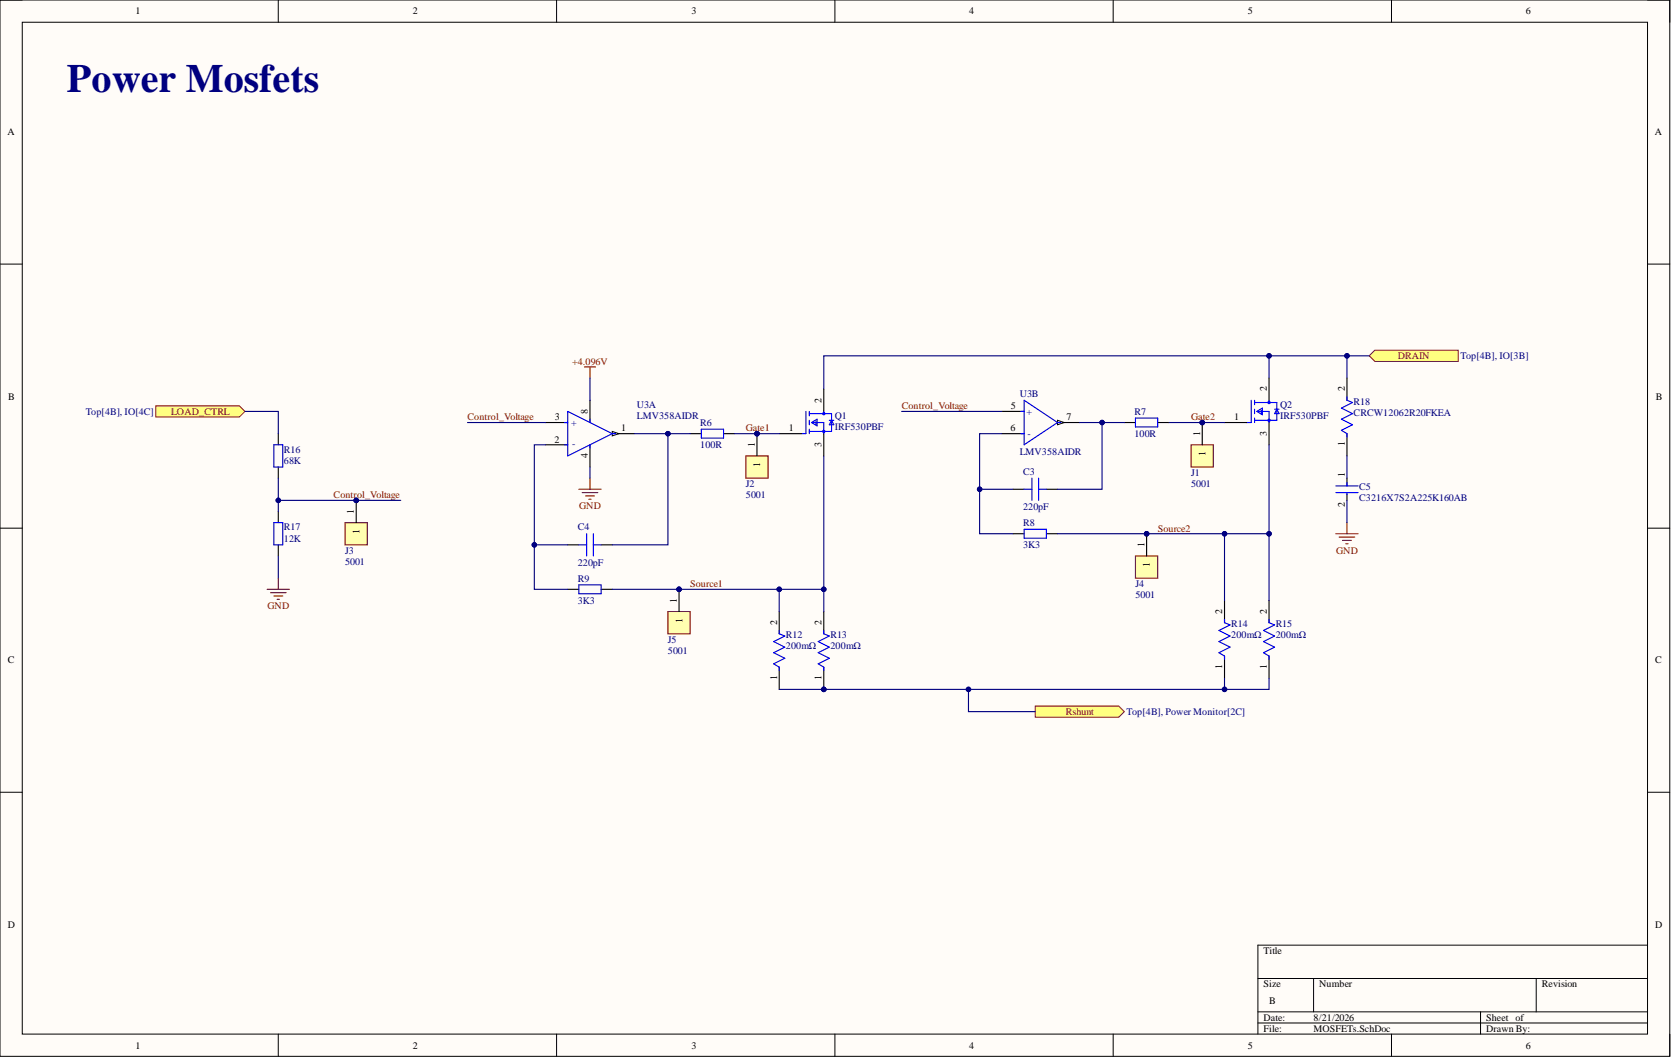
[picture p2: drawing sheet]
<svg xmlns="http://www.w3.org/2000/svg" width="381mm" height="241mm" viewBox="0 0 381 241" stroke-linecap="round" stroke-linejoin="round" font-family="sans-serif">
<defs><g id="words">
<text font-size="9.1" fill="#000080" x="15.2" y="20.8">Power Mosfets</text>
<g font-size="2.3">
<text x="30.8" y="3.3">1</text>
<text x="94.1" y="3.3">2</text>
<text x="157.5" y="3.3">3</text>
<text x="220.7" y="3.3">4</text>
<text x="284.2" y="3.3">5</text>
<text x="347.5" y="3.3">6</text>
<text x="1.7" y="30.8">A</text>
<text x="376.9" y="30.8">A</text>
<text x="288.5" y="89.1" transform="rotate(-90 288.5 89.1)">2</text>
<text x="306.2" y="89.1" transform="rotate(-90 306.2 89.1)">2</text>
<text x="1.9" y="91">B</text>
<text x="126.3" y="95.7">3</text>
<text x="133.9" y="94.2" transform="rotate(-90 133.9 94.2)">8</text>
<text x="187.1" y="91.6" transform="rotate(-90 187.1 91.6)">2</text>
<text x="230.2" y="93.1">5</text>
<text x="242.9" y="95.7">7</text>
<text x="281.1" y="95.7">1</text>
<text x="377.1" y="91">B</text>
<text x="126.2" y="100.7">2</text>
<text x="141.5" y="98.2">1</text>
<text x="171.9" y="101.8" transform="rotate(-90 171.9 101.8)">1</text>
<text x="179.7" y="98.2">1</text>
<text x="187.1" y="101.7" transform="rotate(-90 187.1 101.7)">3</text>
<text x="230.1" y="98.2">6</text>
<text x="273.3" y="99.2" transform="rotate(-90 273.3 99.2)">1</text>
<text x="288.5" y="99.1" transform="rotate(-90 288.5 99.1)">3</text>
<text x="306.2" y="101.6" transform="rotate(-90 306.2 101.6)">1</text>
<text x="133.9" y="104.4" transform="rotate(-90 133.9 104.4)">4</text>
<text x="173.1" y="106.4" transform="rotate(-90 173.1 106.4)">1</text>
<text x="274.6" y="103.9" transform="rotate(-90 274.6 103.9)">1</text>
<text x="306.2" y="108.6" transform="rotate(-90 306.2 108.6)">1</text>
<text x="80.6" y="116.9" transform="rotate(-90 80.6 116.9)">1</text>
<text x="306.2" y="115.4" transform="rotate(-90 306.2 115.4)">2</text>
<text x="81.9" y="121.6" transform="rotate(-90 81.9 121.6)">1</text>
<text x="260.6" y="124.5" transform="rotate(-90 260.6 124.5)">1</text>
<text x="261.9" y="129.2" transform="rotate(-90 261.9 129.2)">1</text>
<text x="154.1" y="137.2" transform="rotate(-90 154.1 137.2)">1</text>
<text x="155.4" y="141.8" transform="rotate(-90 155.4 141.8)">1</text>
<text x="177" y="142.3" transform="rotate(-90 177 142.3)">2</text>
<text x="187.1" y="142.3" transform="rotate(-90 187.1 142.3)">2</text>
<text x="278.4" y="139.7" transform="rotate(-90 278.4 139.7)">2</text>
<text x="288.5" y="139.7" transform="rotate(-90 288.5 139.7)">2</text>
<text x="1.8" y="151">C</text>
<text x="177" y="154.7" transform="rotate(-90 177 154.7)">1</text>
<text x="187.1" y="154.7" transform="rotate(-90 187.1 154.7)">1</text>
<text x="278.4" y="152.2" transform="rotate(-90 278.4 152.2)">1</text>
<text x="288.5" y="152.2" transform="rotate(-90 288.5 152.2)">1</text>
<text x="377" y="151">C</text>
<text x="1.8" y="211.2">D</text>
<text x="377" y="211.2">D</text>
<text x="287.7" y="217.2">Title</text>
<text x="287.7" y="224.8">Size</text>
<text x="300.4" y="224.8">Number</text>
<text x="351.1" y="224.8">Revision</text>
<text x="287.7" y="232.4">Date:</text>
<text x="289" y="228.6">B</text>
<text x="299.1" y="232.4">8/21/2026</text>
<text x="338.4" y="232.4">Sheet of</text>
<text x="30.8" y="238.7">1</text>
<text x="94.1" y="238.7">2</text>
<text x="157.5" y="238.7">3</text>
<text x="220.7" y="238.7">4</text>
<text x="284.2" y="238.7">5</text>
<text x="287.7" y="234.9">File:</text>
<text x="299.1" y="234.9">MOSFETs.SchDoc</text>
<text x="338.4" y="234.9">Drawn By:</text>
<text x="347.5" y="238.7">6</text>
</g>
<g font-size="2.3" fill="#800000">
<text x="130.3" y="83">+4.096V</text>
<text x="318.3" y="81.8">DRAIN</text>
<text x="39" y="94.4">LOAD_CTRL</text>
<text x="106.5" y="95.7">Control_Voltage</text>
<text x="205.3" y="93.1">Control_Voltage</text>
<text x="271.3" y="95.7">Gate2</text>
<text x="169.9" y="98.2">Gate1</text>
<text x="76" y="113.4">Control_Voltage</text>
<text x="131.9" y="115.9">GND</text>
<text x="263.7" y="121">Source2</text>
<text x="304.3" y="126.1">GND</text>
<text x="157.2" y="133.6">Source1</text>
<text x="60.9" y="138.7">GND</text>
<text x="242.7" y="162.8">Rshunt</text>
</g>
<g font-size="2.3" fill="#000080">
<text x="332.6" y="81.8">Top[4B], IO[3B]</text>
<text x="19.5" y="94.4">Top[4B], IO[4C]</text>
<text x="145" y="92.9">U3A</text>
<text x="145" y="95.4">LMV358AIDR</text>
<text x="190.1" y="95.4">Q1</text>
<text x="232.2" y="90.4">U3B</text>
<text x="233.7" y="94.4">+</text>
<text x="258.3" y="94.4">R7</text>
<text x="291.5" y="92.9">Q2</text>
<text x="291.5" y="95.4">IRF530PBF</text>
<text x="308.3" y="92.1">R18</text>
<text x="308.3" y="94.7">CRCW12062R20FKEA</text>
<text x="130.1" y="96.9">+</text>
<text x="130.3" y="101.8">-</text>
<text x="159.5" y="96.9">R6</text>
<text x="190.1" y="98">IRF530PBF</text>
<text x="234" y="99.5">-</text>
<text x="258.3" y="99.5">100R</text>
<text x="64.6" y="103">R16</text>
<text x="64.6" y="105.6">68K</text>
<text x="159.5" y="102">100R</text>
<text x="232.2" y="103.5">LMV358AIDR</text>
<text x="169.9" y="110.9">J2</text>
<text x="169.9" y="113.4">5001</text>
<text x="233" y="108.1">C3</text>
<text x="271.3" y="108.3">J1</text>
<text x="271.3" y="110.9">5001</text>
<text x="309.5" y="111.6">C5</text>
<text x="233" y="119.7">R8</text>
<text x="233" y="116.2">220pF</text>
<text x="309.5" y="114.2">C3216X7S2A225K160AB</text>
<text x="64.6" y="120.7">R17</text>
<text x="64.6" y="123.3">12K</text>
<text x="131.6" y="120.7">C4</text>
<text x="233" y="124.8">3K3</text>
<text x="78.6" y="126.1">J3</text>
<text x="78.6" y="128.6">5001</text>
<text x="131.6" y="128.8">220pF</text>
<text x="131.6" y="132.4">R9</text>
<text x="131.6" y="137.4">3K3</text>
<text x="258.6" y="133.6">J4</text>
<text x="258.6" y="136.2">5001</text>
<text x="280.4" y="142.8">R14</text>
<text x="290.5" y="142.8">R15</text>
<text x="152.1" y="146.3">J5</text>
<text x="152.1" y="148.8">5001</text>
<text x="179" y="145.3">R12</text>
<text x="179" y="147.8">200mΩ</text>
<text x="189.1" y="145.3">R13</text>
<text x="189.1" y="147.8">200mΩ</text>
<text x="280.4" y="145.3">200mΩ</text>
<text x="290.5" y="145.3">200mΩ</text>
<text x="256.6" y="162.8">Top[4B], Power Monitor[2C]</text>
</g>
</g></defs>
<path d="M0 0h380.3v240.5h-380.3z" fill-rule="evenodd" fill="#fffcf8"/>
<path d="M0 0h380.3v240.5h-380.3z" fill="none" stroke="#000" stroke-width=".23"/>
<path d="M5.1 5.1h370.1v230.3h-370.1z" fill-rule="evenodd" fill="#fffcf8"/>
<g fill="none" stroke="#000" stroke-width=".23">
<path d="M0 0h5.1M5.1 5.1h370.1v230.3h-370.1zM63.4 0v5.1M126.8 0v5.1M190.1 0v5.1M253.5 0v5.1M316.9 0v5.1M375.2 0h5.1v5.1M0 60.1h5.1M375.2 60.1h5.1M0 120.2h5.1M375.2 120.2h5.1"/>
<path d="M0 180.3h5.1M375.2 180.3h5.1M375.2 215.2h-88.7v20.2M63.4 235.4v5.1M126.8 235.4v5.1M190.1 235.4v5.1M253.5 235.4v5.1M286.5 222.7h88.7M286.5 230.3h88.7M286.5 232.9h88.7M299.1 222.7v7.6M316.9 235.4v5.1"/>
<path d="M337.2 230.3v5.1M349.8 222.7v7.6M380.3 235.4v5.1"/>
</g>
<g fill="none" stroke="#00f" stroke-width=".25">
<path d="M183.5 93.7v5h-1M184.3 93.7v1M184.3 95.7v1M184.3 97.7v1M184.3 94.2h5.1v4h-5.1M184.8 96.2l1.3-.8v1.5zM185.1 96.2h2.5v2.5M185.8 95.9v.8M187.6 93.7v.5M188.9 95.7h1M189.4 95.7l.5 1h-1zM284.9 91.1v5.1h-1"/>
<path d="M285.7 91.6h5.1v4.1h-5.1M285.7 91.1v1M285.7 93.1v1.1M285.7 95.2v1M286.2 93.7l1.3-.8v1.5zM286.5 93.7h2.5v2.5M287.2 93.4v.8M289 91.1v.5M290.3 93.1h1M290.8 93.1l.5 1.1h-1z"/>
<circle cx="187.6" cy="94.2" r=".25"/>
<circle cx="187.6" cy="98.2" r=".25"/>
<circle cx="289" cy="91.6" r=".25"/>
<circle cx="289" cy="95.7" r=".25"/>
</g>
<path d="M124.2 96.2h5.1M139.4 98.7h5.1M177.5 98.7h5M187.6 88.6v5.1M187.6 98.7v5.1M278.9 96.2h5M289 86.1v5M289 96.2v5M124.2 101.2h5.1" fill="none" stroke="#000" stroke-width=".25"/>
<path d="M139.4 98.2l1.6 .5-1.6 .5z" fill="#f8fcff"/>
<path d="M139.4 98.2l1.6 .5-1.6 .5z" fill="none" stroke="#000" stroke-width=".23"/>
<path d="M134.4 91.1v5.1M228.2 93.7h5M228.2 98.7h5M240.8 96.2h5.1M134.4 101.2v5.1" fill="none" stroke="#000" stroke-width=".25"/>
<path d="M128.5 96.2h.8M129.3 93.7l10.1 5-10.1 5.1zM134.4 95.4v.8M139.4 98.7h.8M128.5 101.2h.8M134.4 101.2v.8" fill="none" stroke="#00f" stroke-width=".25"/>
<path d="M240.8 95.7l1.6 .5-1.6 .5z" fill="#f8fcff"/>
<path d="M240.8 95.7l1.6 .5-1.6 .5z" fill="none" stroke="#000" stroke-width=".23"/>
<path d="M159.7 97.7h5.1v2h-5.1zM232.5 93.7h.7M232.5 98.7h.7M233.2 91.1l7.6 5.1-7.6 5zM240.8 96.2h.8M258.6 95.2h5.1v2h-5.1zM131.8 124h1.8M131.8 133.1h5.1v2.1h-5.1zM133.6 121.5v5.1M135.1 121.5v5.1M135.1 124h1.8" fill="none" stroke="#00f" stroke-width=".25"/>
<path d="M157.2 98.7h2.5M164.8 98.7h2.5M256 96.2h2.6M263.7 96.2h2.5M129.3 124h2.5M129.3 134.2h2.5M136.9 124h2.5M136.9 134.2h2.5" fill="none" stroke="#000" stroke-width=".25"/>
<path d="M133.1 83.5h2.5M134.4 83.5v2.6M131.8 111.4h5.1M132.6 112.1h3.5M133.3 112.9h2.1M134.1 113.7h.5M134.4 108.8v2.6" fill="none" stroke="#800000" stroke-width=".25"/>
<path d="M311.8 81l1.3-1.3h19v2.6h-19z" fill-rule="evenodd" fill="#ffff80"/>
<path d="M311.8 81l1.3-1.3h19v2.6h-19z" fill="none" stroke="#800000" stroke-width=".23"/>
<path d="M177.5 139.2v5.1M230.7 121.5h2.5M238.3 121.5h2.5M177.5 151.9v5" fill="none" stroke="#000" stroke-width=".25"/>
<path d="M233.2 120.5h5.1v2h-5.1zM177.5 143.5v.8l1.2 .5-2.5 1.3 2.5 1.2-2.5 1.3 2.5 1.2-2.5 1.3 1.3 .8v.7" fill="none" stroke="#00f" stroke-width=".25"/>
<circle cx="187.6" cy="156.9" r=".51" fill="#000080"/>
<circle cx="187.6" cy="156.9" r=".51" fill="none" stroke="#000080" stroke-width=".23"/>
<path d="M187.6 151.9v5" fill="none" stroke="#000" stroke-width=".25"/>
<circle cx="187.6" cy="156.9" r=".51" fill="#000080"/>
<circle cx="187.6" cy="156.9" r=".51" fill="none" stroke="#000080" stroke-width=".23"/>
<path d="M230.7 111.4h2.5M238.3 111.4h2.5M187.6 139.2v5.1M278.9 136.7v5M289 136.7v5M278.9 149.3v5.1M289 149.3v5.1" fill="none" stroke="#000" stroke-width=".25"/>
<path d="M233.2 111.4h1.8M235 108.8v5.1M236.5 108.8v5.1M236.5 111.4h1.8M187.6 143.5v.8l1.3 .5-2.6 1.3 2.6 1.2-2.6 1.3 2.6 1.2-2.6 1.3 1.3 .8v.7M278.9 141v.7l1.2 .6-2.5 1.2 2.5 1.3-2.5 1.3 2.5 1.2-2.5 1.3 1.3 .7v.8M289 141v.7l1.3 .6-2.6 1.2 2.6 1.3-2.6 1.3 2.6 1.2-2.6 1.3 1.3 .7v.8" fill="none" stroke="#00f" stroke-width=".25"/>
<path d="M35.5 92.4h19l1.3 1.3-1.3 1.2h-19z" fill-rule="evenodd" fill="#ffff80"/>
<path d="M35.5 92.4h19l1.3 1.3-1.3 1.2h-19z" fill="none" stroke="#800000" stroke-width=".23"/>
<path d="M63.4 98.7v2.5M63.4 106.3v2.5M63.4 116.4v2.6M63.4 124v2.6" fill="none" stroke="#000" stroke-width=".25"/>
<path d="M62.4 101.2h2v5.1h-2zM62.4 119h2v5h-2z" fill="none" stroke="#00f" stroke-width=".25"/>
<path d="M60.8 134.2h5.1M61.6 134.9h3.6M62.4 135.7h2M63.1 136.4h.5M63.4 131.6v2.6" fill="none" stroke="#800000" stroke-width=".25"/>
<path d="M144.5 98.7h12.7" fill="none" stroke="#000080" stroke-width=".25"/>
<circle cx="152.1" cy="98.7" r=".51" fill="#000080"/>
<circle cx="152.1" cy="98.7" r=".51" fill="none" stroke="#000080" stroke-width=".23"/>
<path d="M167.3 98.7h10.2" fill="none" stroke="#000080" stroke-width=".25"/>
<circle cx="172.4" cy="98.7" r=".51" fill="#000080"/>
<circle cx="172.4" cy="98.7" r=".51" fill="none" stroke="#000080" stroke-width=".23"/>
<path d="M134.4 86.1v5M124.2 101.2h-2.5v33h7.6M134.4 106.3v2.5" fill="none" stroke="#000080" stroke-width=".25"/>
<circle cx="121.7" cy="124" r=".51" fill="#000080"/>
<circle cx="121.7" cy="124" r=".51" fill="none" stroke="#000080" stroke-width=".23"/>
<path d="M121.7 124h7.6" fill="none" stroke="#000080" stroke-width=".25"/>
<circle cx="121.7" cy="124" r=".51" fill="#000080"/>
<circle cx="121.7" cy="124" r=".51" fill="none" stroke="#000080" stroke-width=".23"/>
<path d="M152.1 98.7v25.3h-12.7" fill="none" stroke="#000080" stroke-width=".25"/>
<circle cx="152.1" cy="98.7" r=".51" fill="#000080"/>
<circle cx="152.1" cy="98.7" r=".51" fill="none" stroke="#000080" stroke-width=".23"/>
<path d="M187.6 103.8v35.4" fill="none" stroke="#000080" stroke-width=".25"/>
<circle cx="187.6" cy="134.2" r=".51" fill="#000080"/>
<circle cx="187.6" cy="134.2" r=".51" fill="none" stroke="#000080" stroke-width=".23"/>
<path d="M245.9 96.2h10.1" fill="none" stroke="#000080" stroke-width=".25"/>
<circle cx="251" cy="96.2" r=".51" fill="#000080"/>
<circle cx="251" cy="96.2" r=".51" fill="none" stroke="#000080" stroke-width=".23"/>
<path d="M266.2 96.2h12.7" fill="none" stroke="#000080" stroke-width=".25"/>
<circle cx="273.8" cy="96.2" r=".51" fill="#000080"/>
<circle cx="273.8" cy="96.2" r=".51" fill="none" stroke="#000080" stroke-width=".23"/>
<path d="M106.5 96.2h17.7M139.4 134.2h48.2" fill="none" stroke="#000080" stroke-width=".25"/>
<circle cx="154.6" cy="134.2" r=".51" fill="#000080"/>
<circle cx="154.6" cy="134.2" r=".51" fill="none" stroke="#000080" stroke-width=".23"/>
<circle cx="177.5" cy="134.2" r=".51" fill="#000080"/>
<circle cx="177.5" cy="134.2" r=".51" fill="none" stroke="#000080" stroke-width=".23"/>
<circle cx="187.6" cy="134.2" r=".51" fill="#000080"/>
<circle cx="187.6" cy="134.2" r=".51" fill="none" stroke="#000080" stroke-width=".23"/>
<path d="M228.2 98.7h-5.1v12.7h7.6" fill="none" stroke="#000080" stroke-width=".25"/>
<circle cx="223.1" cy="111.4" r=".51" fill="#000080"/>
<circle cx="223.1" cy="111.4" r=".51" fill="none" stroke="#000080" stroke-width=".23"/>
<path d="M223.1 111.4v10.1h7.6" fill="none" stroke="#000080" stroke-width=".25"/>
<circle cx="223.1" cy="111.4" r=".51" fill="#000080"/>
<circle cx="223.1" cy="111.4" r=".51" fill="none" stroke="#000080" stroke-width=".23"/>
<path d="M289 101.2v20.3h-48.2" fill="none" stroke="#000080" stroke-width=".25"/>
<circle cx="261.1" cy="121.5" r=".51" fill="#000080"/>
<circle cx="261.1" cy="121.5" r=".51" fill="none" stroke="#000080" stroke-width=".23"/>
<circle cx="278.9" cy="121.5" r=".51" fill="#000080"/>
<circle cx="278.9" cy="121.5" r=".51" fill="none" stroke="#000080" stroke-width=".23"/>
<circle cx="289" cy="121.5" r=".51" fill="#000080"/>
<circle cx="289" cy="121.5" r=".51" fill="none" stroke="#000080" stroke-width=".23"/>
<path d="M251 96.2v15.2h-10.2" fill="none" stroke="#000080" stroke-width=".25"/>
<circle cx="251" cy="96.2" r=".51" fill="#000080"/>
<circle cx="251" cy="96.2" r=".51" fill="none" stroke="#000080" stroke-width=".23"/>
<path d="M289 121.5v15.2" fill="none" stroke="#000080" stroke-width=".25"/>
<circle cx="289" cy="121.5" r=".51" fill="#000080"/>
<circle cx="289" cy="121.5" r=".51" fill="none" stroke="#000080" stroke-width=".23"/>
<path d="M177.5 134.2v5" fill="none" stroke="#000080" stroke-width=".25"/>
<circle cx="177.5" cy="134.2" r=".51" fill="#000080"/>
<circle cx="177.5" cy="134.2" r=".51" fill="none" stroke="#000080" stroke-width=".23"/>
<path d="M278.9 121.5v15.2" fill="none" stroke="#000080" stroke-width=".25"/>
<circle cx="278.9" cy="121.5" r=".51" fill="#000080"/>
<circle cx="278.9" cy="121.5" r=".51" fill="none" stroke="#000080" stroke-width=".23"/>
<path d="M55.8 93.7h7.6v5M63.4 108.8v7.6M63.4 126.6v5" fill="none" stroke="#000080" stroke-width=".25"/>
<circle cx="63.4" cy="113.9" r=".51" fill="#000080"/>
<circle cx="63.4" cy="113.9" r=".51" fill="none" stroke="#000080" stroke-width=".23"/>
<path d="M63.4 113.9h27.9" fill="none" stroke="#000080" stroke-width=".25"/>
<circle cx="63.4" cy="113.9" r=".51" fill="#000080"/>
<circle cx="63.4" cy="113.9" r=".51" fill="none" stroke="#000080" stroke-width=".23"/>
<circle cx="81.1" cy="113.9" r=".51" fill="#000080"/>
<circle cx="81.1" cy="113.9" r=".51" fill="none" stroke="#000080" stroke-width=".23"/>
<path d="M205.3 93.7h22.9M311.8 81h-124.2v7.6" fill="none" stroke="#000080" stroke-width=".25"/>
<circle cx="289" cy="81" r=".51" fill="#000080"/>
<circle cx="289" cy="81" r=".51" fill="none" stroke="#000080" stroke-width=".23"/>
<circle cx="306.8" cy="81" r=".51" fill="#000080"/>
<circle cx="306.8" cy="81" r=".51" fill="none" stroke="#000080" stroke-width=".23"/>
<path d="M289 81v5.1" fill="none" stroke="#000080" stroke-width=".25"/>
<circle cx="289" cy="81" r=".51" fill="#000080"/>
<circle cx="289" cy="81" r=".51" fill="none" stroke="#000080" stroke-width=".23"/>
<path d="M278.9 154.4v2.5" fill="none" stroke="#000080" stroke-width=".25"/>
<circle cx="278.9" cy="156.9" r=".51" fill="#000080"/>
<circle cx="278.9" cy="156.9" r=".51" fill="none" stroke="#000080" stroke-width=".23"/>
<path d="M235.8 160.7h19l1.2 1.3-1.2 1.3h-19z" fill-rule="evenodd" fill="#ffff80"/>
<path d="M235.8 160.7h19l1.2 1.3-1.2 1.3h-19z" fill="none" stroke="#800000" stroke-width=".23"/>
<path d="M220.6 156.9v5.1h15.2" fill="none" stroke="#000080" stroke-width=".25"/>
<circle cx="220.6" cy="156.9" r=".51" fill="#000080"/>
<circle cx="220.6" cy="156.9" r=".51" fill="none" stroke="#000080" stroke-width=".23"/>
<path d="M289 154.4v2.5h-111.5" fill="none" stroke="#000080" stroke-width=".25"/>
<circle cx="187.6" cy="156.9" r=".51" fill="#000080"/>
<circle cx="187.6" cy="156.9" r=".51" fill="none" stroke="#000080" stroke-width=".23"/>
<circle cx="220.6" cy="156.9" r=".51" fill="#000080"/>
<circle cx="220.6" cy="156.9" r=".51" fill="none" stroke="#000080" stroke-width=".23"/>
<circle cx="278.9" cy="156.9" r=".51" fill="#000080"/>
<circle cx="278.9" cy="156.9" r=".51" fill="none" stroke="#000080" stroke-width=".23"/>
<circle cx="81.1" cy="113.9" r=".51" fill="#000080"/>
<circle cx="81.1" cy="113.9" r=".51" fill="none" stroke="#000080" stroke-width=".23"/>
<path d="M78.6 119h5.1v5h-5.1z" fill-rule="evenodd" fill="#ffffb0"/>
<path d="M78.6 119h5.1v5h-5.1z" fill="none" stroke="#800000" stroke-width=".25"/>
<path d="M81.1 113.9v5.1" fill="none" stroke="#000" stroke-width=".25"/>
<circle cx="81.1" cy="113.9" r=".51" fill="#000080"/>
<circle cx="81.1" cy="113.9" r=".51" fill="none" stroke="#000080" stroke-width=".23"/>
<circle cx="172.4" cy="98.7" r=".51" fill="#000080"/>
<circle cx="172.4" cy="98.7" r=".51" fill="none" stroke="#000080" stroke-width=".23"/>
<path d="M169.9 103.8h5v5h-5z" fill-rule="evenodd" fill="#ffffb0"/>
<path d="M169.9 103.8h5v5h-5z" fill="none" stroke="#800000" stroke-width=".25"/>
<path d="M172.4 98.7v5.1" fill="none" stroke="#000" stroke-width=".25"/>
<circle cx="172.4" cy="98.7" r=".51" fill="#000080"/>
<circle cx="172.4" cy="98.7" r=".51" fill="none" stroke="#000080" stroke-width=".23"/>
<circle cx="273.8" cy="96.2" r=".51" fill="#000080"/>
<circle cx="273.8" cy="96.2" r=".51" fill="none" stroke="#000080" stroke-width=".23"/>
<path d="M271.3 101.2h5v5.1h-5z" fill-rule="evenodd" fill="#ffffb0"/>
<path d="M271.3 101.2h5v5.1h-5z" fill="none" stroke="#800000" stroke-width=".25"/>
<path d="M273.8 96.2v5" fill="none" stroke="#000" stroke-width=".25"/>
<circle cx="273.8" cy="96.2" r=".51" fill="#000080"/>
<circle cx="273.8" cy="96.2" r=".51" fill="none" stroke="#000080" stroke-width=".23"/>
<circle cx="154.6" cy="134.2" r=".51" fill="#000080"/>
<circle cx="154.6" cy="134.2" r=".51" fill="none" stroke="#000080" stroke-width=".23"/>
<path d="M152.1 139.2h5.1v5.1h-5.1z" fill-rule="evenodd" fill="#ffffb0"/>
<path d="M152.1 139.2h5.1v5.1h-5.1z" fill="none" stroke="#800000" stroke-width=".25"/>
<path d="M154.6 134.2v5" fill="none" stroke="#000" stroke-width=".25"/>
<circle cx="154.6" cy="134.2" r=".51" fill="#000080"/>
<circle cx="154.6" cy="134.2" r=".51" fill="none" stroke="#000080" stroke-width=".23"/>
<circle cx="261.1" cy="121.5" r=".51" fill="#000080"/>
<circle cx="261.1" cy="121.5" r=".51" fill="none" stroke="#000080" stroke-width=".23"/>
<path d="M258.6 126.6h5.1v5h-5.1z" fill-rule="evenodd" fill="#ffffb0"/>
<path d="M258.6 126.6h5.1v5h-5.1z" fill="none" stroke="#800000" stroke-width=".25"/>
<path d="M261.1 121.5v5.1" fill="none" stroke="#000" stroke-width=".25"/>
<circle cx="261.1" cy="121.5" r=".51" fill="#000080"/>
<circle cx="261.1" cy="121.5" r=".51" fill="none" stroke="#000080" stroke-width=".23"/>
<path d="M306.8 86.1v5M306.8 98.7v5.1M306.8 108.8v1.8M306.8 112.4v1.5" fill="none" stroke="#000" stroke-width=".25"/>
<path d="M306.8 90.4v.7l1.2 .5-2.5 1.3 2.5 1.3-2.5 1.2 2.5 1.3-2.5 1.3 1.3 .7v.8M304.2 110.6h5.1M304.2 112.1h5.1M306.8 109.9v.7M306.8 112.4v.2" fill="none" stroke="#00f" stroke-width=".25"/>
<path d="M306.8 81v5.1M306.8 103.8v5" fill="none" stroke="#000080" stroke-width=".25"/>
<circle cx="306.8" cy="81" r=".51" fill="#000080"/>
<circle cx="306.8" cy="81" r=".51" fill="none" stroke="#000080" stroke-width=".23"/>
<path d="M306.8 119v2.5M304.2 121.5h5.1M305 122.3h3.5M305.7 123h2.1M306.5 123.8h.5" fill="none" stroke="#800000" stroke-width=".25"/>
<path d="M306.8 113.9v5.1" fill="none" stroke="#000080" stroke-width=".25"/>
<use href="#words"/>
</svg>
